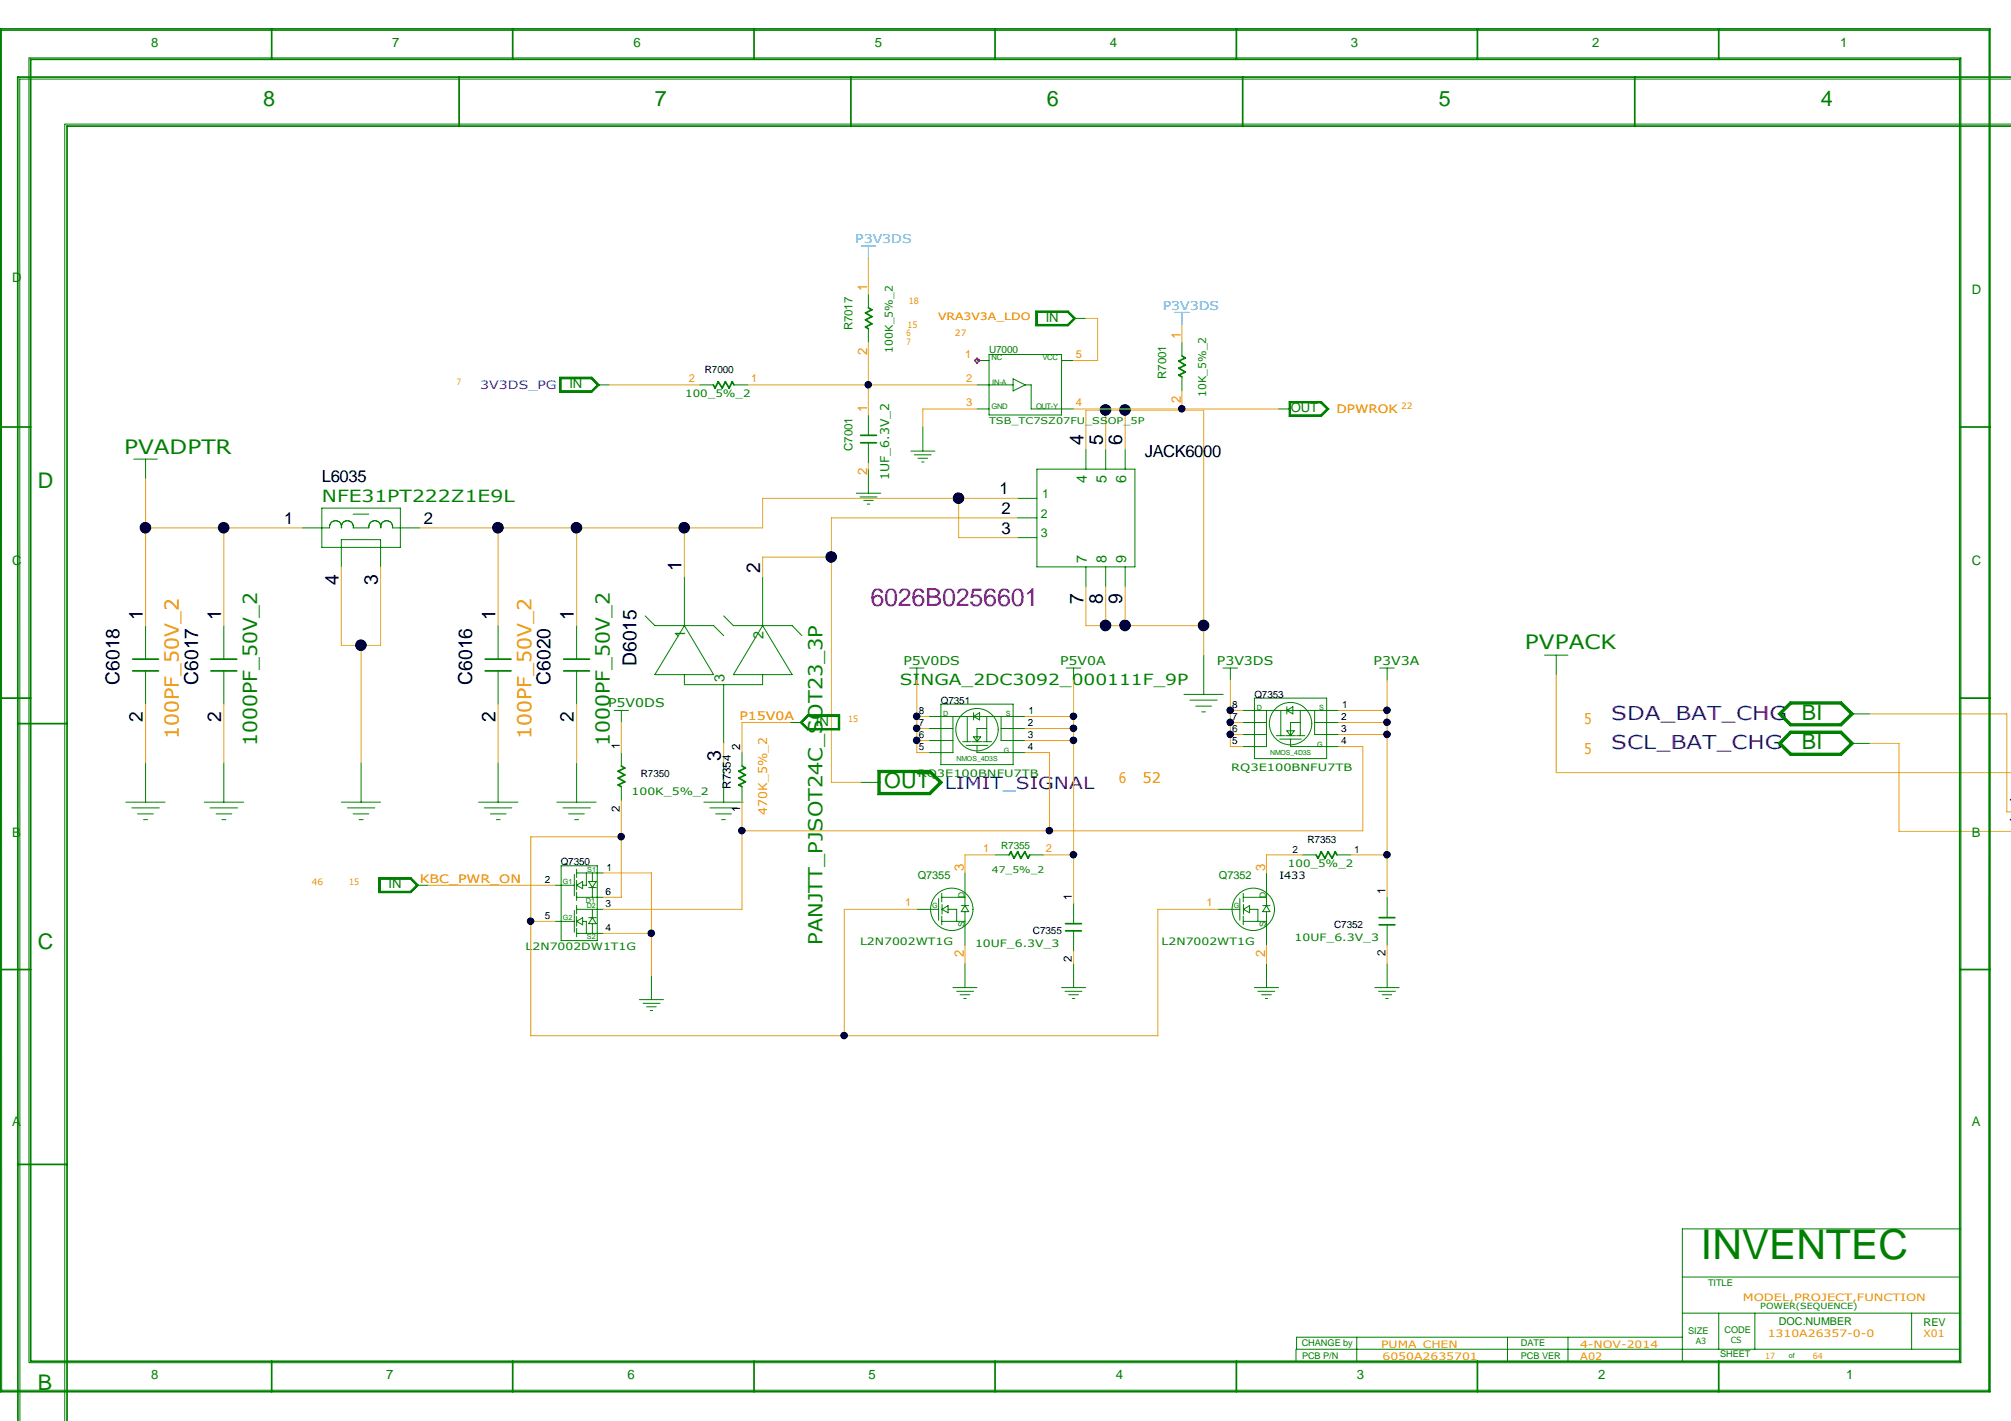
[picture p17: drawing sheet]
<svg xmlns="http://www.w3.org/2000/svg" width="297mm" height="210mm" viewBox="0 0 297 210" stroke-linecap="round" stroke-linejoin="round" font-family="sans-serif">
<defs><g id="words">
<text font-size="6.1" fill="#008000" x="251.2" y="186">INVENTEC</text>
<text font-size="3.7" fill="#9400d3" x="128.6" y="89.5">6026B0256601</text>
<g font-size="3.2" fill="#008000">
<text x="38.9" y="15.7">8</text>
<text x="96.7" y="15.7">7</text>
<text x="154.6" y="15.7">6</text>
<text x="212.5" y="15.7">5</text>
<text x="269" y="15.7">4</text>
<text x="5.6" y="72.1">D</text>
<text x="266.2" y="110.6">BI</text>
<text x="130.6" y="116.4">OUT</text>
<text x="5.6" y="140.1">C</text>
<text x="5.6" y="205.3">B</text>
</g>
<g font-size="2.9" fill="#008000">
<text x="18.3" y="67">PVADPTR</text>
<text x="225.3" y="95.9">PVPACK</text>
<text x="38" y="110.2" transform="rotate(-90 38 110.2)">1000PF_50V_2</text>
<text x="90.1" y="110.2" transform="rotate(-90 90.1 110.2)">1000PF_50V_2</text>
<text x="121.5" y="139.5" transform="rotate(-90 121.5 139.5)">PANJTT_PJSOT24C_SOT23_3P</text>
</g>
<g font-size="2.9" fill="#ff8d00">
<text x="26.4" y="109.1" transform="rotate(-90 26.4 109.1)">100PF_50V_2</text>
<text x="78.5" y="109.1" transform="rotate(-90 78.5 109.1)">100PF_50V_2</text>
</g>
<g font-size="2.8">
<text x="160" y="65.8" transform="rotate(-90 160 65.8)">4</text>
<text x="162.9" y="65.8" transform="rotate(-90 162.9 65.8)">5</text>
<text x="165.8" y="65.8" transform="rotate(-90 165.8 65.8)">6</text>
<text x="50" y="86.4" transform="rotate(-90 50 86.4)">4</text>
<text x="55.8" y="86.4" transform="rotate(-90 55.8 86.4)">3</text>
<text x="100.7" y="84.4" transform="rotate(-90 100.7 84.4)">1</text>
<text x="112.3" y="84.6" transform="rotate(-90 112.3 84.6)">2</text>
<text x="160" y="89.3" transform="rotate(-90 160 89.3)">7</text>
<text x="162.9" y="89.3" transform="rotate(-90 162.9 89.3)">8</text>
<text x="165.8" y="89.3" transform="rotate(-90 165.8 89.3)">9</text>
<text x="21.1" y="91.7" transform="rotate(-90 21.1 91.7)">1</text>
<text x="32.7" y="91.7" transform="rotate(-90 32.7 91.7)">1</text>
<text x="73.2" y="91.7" transform="rotate(-90 73.2 91.7)">1</text>
<text x="84.7" y="91.7" transform="rotate(-90 84.7 91.7)">1</text>
<text x="17.6" y="101.1" transform="rotate(-90 17.6 101.1)">C6018</text>
<text x="29.2" y="101.1" transform="rotate(-90 29.2 101.1)">C6017</text>
<text x="69.8" y="101.1" transform="rotate(-90 69.8 101.1)">C6016</text>
<text x="81.3" y="101.1" transform="rotate(-90 81.3 101.1)">C6020</text>
<text x="94" y="98.4" transform="rotate(-90 94 98.4)">D6015</text>
<text x="21.1" y="106.6" transform="rotate(-90 21.1 106.6)">2</text>
<text x="32.7" y="106.6" transform="rotate(-90 32.7 106.6)">2</text>
<text x="73.2" y="106.6" transform="rotate(-90 73.2 106.6)">2</text>
<text x="84.7" y="106.6" transform="rotate(-90 84.7 106.6)">2</text>
<text x="106.5" y="112.4" transform="rotate(-90 106.5 112.4)">3</text>
</g>
<g font-size="2.8" fill="#00f">
<text x="238" y="106.4">SDA_BAT_CHG BI</text>
<text x="238" y="110.7">SCL_BAT_CHG</text>
</g>
<g font-size="2.5">
<text x="47.5" y="71.2">L6035</text>
<text x="169.1" y="67.4">JACK6000</text>
<text x="42" y="77.4">1</text>
<text x="62.6" y="77.4">2</text>
<text x="147.7" y="73">1</text>
<text x="147.9" y="75.9">2</text>
<text x="147.9" y="78.8">3</text>
<text x="296.7" y="119.3">1</text>
<text x="296.7" y="122.3">1</text>
</g>
<text font-size="2.5" fill="#008000" x="47.5" y="74.2">NFE31PT222Z1E9L</text>
<text font-size="2.5" fill="#00f" x="139.6" y="116.5">LIMIT_SIGNAL</text>
<text font-size="2.3" fill="#008000" x="132.9" y="101.2">SINGA_2DC3092_000111F_9P</text>
<g font-size="2.2" fill="#ff8d00">
<text x="234" y="107">5</text>
<text x="234" y="111.4">5</text>
<text x="165.3" y="115.7">6</text>
<text x="168.7" y="115.7">52</text>
</g>
<g font-size="2.1" fill="#008000">
<text x="160.5" y="71.4" transform="rotate(-90 160.5 71.4)">4</text>
<text x="163.4" y="71.4" transform="rotate(-90 163.4 71.4)">5</text>
<text x="166.3" y="71.4" transform="rotate(-90 166.3 71.4)">6</text>
<text x="160.5" y="83.2" transform="rotate(-90 160.5 83.2)">7</text>
<text x="163.4" y="83.2" transform="rotate(-90 163.4 83.2)">8</text>
<text x="166.3" y="83.2" transform="rotate(-90 166.3 83.2)">9</text>
<text x="101.2" y="94.2" transform="rotate(-90 101.2 94.2)">1</text>
<text x="112.8" y="94.4" transform="rotate(-90 112.8 94.4)">2</text>
<text x="107" y="100.7" transform="rotate(-90 107 100.7)">3</text>
</g>
<g font-size="1.9" fill="#008000">
<text x="22.3" y="6.9">8</text>
<text x="58" y="6.9">7</text>
<text x="93.6" y="6.9">6</text>
<text x="129.2" y="6.9">5</text>
<text x="163.9" y="6.9">4</text>
<text x="199.5" y="6.9">3</text>
<text x="235.2" y="6.9">2</text>
<text x="271.8" y="6.9">1</text>
<text x="1.8" y="41.7">D</text>
<text x="154.5" y="47.5">IN</text>
<text x="291.2" y="43.4">D</text>
<text x="84.1" y="57.3">IN</text>
<text x="190.7" y="60.9">OUT</text>
<text x="1.8" y="83.5">C</text>
<text x="291.2" y="83.5">C</text>
<text x="120.5" y="107.2">IN</text>
<text x="1.8" y="123.6">B</text>
<text x="291.2" y="123.6">B</text>
<text x="57.4" y="131.2">IN</text>
<text x="1.8" y="166.3">A</text>
<text x="291.2" y="166.3">A</text>
<text x="22.3" y="203.7">8</text>
<text x="57.1" y="203.7">7</text>
<text x="92.7" y="203.7">6</text>
<text x="128.3" y="203.7">5</text>
<text x="164.8" y="203.7">4</text>
<text x="200.4" y="203.7">3</text>
<text x="236" y="203.7">2</text>
<text x="272.7" y="203.7">1</text>
</g>
<g font-size="1.9" fill="#ff8d00">
<text x="128.1" y="43" transform="rotate(-90 128.1 43)">1</text>
<text x="128.1" y="52.4" transform="rotate(-90 128.1 52.4)">2</text>
<text x="174.4" y="50.1" transform="rotate(-90 174.4 50.1)">1</text>
<text x="174.4" y="59.5" transform="rotate(-90 174.4 59.5)">2</text>
<text x="128.1" y="60.8" transform="rotate(-90 128.1 60.8)">1</text>
<text x="128.1" y="70.2" transform="rotate(-90 128.1 70.2)">2</text>
<text x="142.4" y="128.6" transform="rotate(-90 142.4 128.6)">3</text>
<text x="186.9" y="128.6" transform="rotate(-90 186.9 128.6)">3</text>
<text x="142.4" y="141.4" transform="rotate(-90 142.4 141.4)">2</text>
<text x="186.9" y="141.4" transform="rotate(-90 186.9 141.4)">2</text>
</g>
<g font-size="1.8" fill="#1e90ff">
<text x="126.3" y="35.9">P3V3DS</text>
<text x="171.7" y="45.7">P3V3DS</text>
</g>
<g font-size="1.8" fill="#008000">
<text x="131.4" y="71" transform="rotate(-90 131.4 71)">1UF_6.3V_2</text>
<text x="153.8" y="76.5">2</text>
<text x="153.9" y="73.6">1</text>
<text x="153.8" y="79.4">3</text>
<text x="133.4" y="98.3">P5V0DS</text>
<text x="156.6" y="98.3">P5V0A</text>
<text x="179.7" y="98.3">P3V3DS</text>
<text x="202.9" y="98.3">P3V3A</text>
<text x="89.8" y="104.5">P5V0DS</text>
</g>
<text font-size="1.8" fill="#ff8d00" x="113.3" y="120.4" transform="rotate(-90 113.3 120.4)">470K_5%_2</text>
<g font-size="1.7" fill="#008000">
<text x="125.9" y="48.8" transform="rotate(-90 125.9 48.8)">R7017</text>
<text x="172.3" y="56" transform="rotate(-90 172.3 56)">R7001</text>
<text x="125.9" y="66.6" transform="rotate(-90 125.9 66.6)">C7001</text>
</g>
<text font-size="1.7" fill="#00f" x="70.9" y="57.4">3V3DS_PG</text>
<g font-size="1.7" fill="#f00">
<text x="197.4" y="61">DPWROK</text>
<text x="109.2" y="106.4">P15V0A</text>
<text x="62" y="130.4">KBC_PWR_ON</text>
</g>
<g font-size="1.7">
<text x="91.6" y="110.7" transform="rotate(-90 91.6 110.7)">1</text>
<text x="109.3" y="110.8" transform="rotate(-90 109.3 110.8)">2</text>
<text x="91.6" y="119.9" transform="rotate(-90 91.6 119.9)">2</text>
<text x="107.9" y="116.5" transform="rotate(-90 107.9 116.5)">R7354</text>
<text x="109.3" y="120" transform="rotate(-90 109.3 120)">1</text>
<text x="158.3" y="132.9" transform="rotate(-90 158.3 132.9)">1</text>
<text x="204.6" y="132" transform="rotate(-90 204.6 132)">1</text>
<text x="158.3" y="142.2" transform="rotate(-90 158.3 142.2)">2</text>
<text x="204.6" y="141.3" transform="rotate(-90 204.6 141.3)">2</text>
</g>
<g font-size="1.6" fill="#008000">
<text x="131.9" y="52.1" transform="rotate(-90 131.9 52.1)">100K_5%_2</text>
<text x="178.2" y="58.6" transform="rotate(-90 178.2 58.6)">10K_5%_2</text>
<text x="135.5" y="129.8">Q7355</text>
<text x="180" y="129.8">Q7352</text>
<text x="262.8" y="195.8">DOC.NUMBER</text>
<text x="284.1" y="195.9">REV</text>
</g>
<g font-size="1.6" fill="#ff8d00">
<text x="142.6" y="52.9">1</text>
<text x="158.9" y="52.9">5</text>
<text x="101.8" y="56.4">2</text>
<text x="111" y="56.4">1</text>
<text x="142.7" y="56.4">2</text>
<text x="142.7" y="60">3</text>
<text x="158.9" y="60">4</text>
<text x="145.2" y="125.9">1</text>
<text x="154.5" y="125.9">2</text>
<text x="133.7" y="133.9">1</text>
<text x="178.2" y="133.9">1</text>
</g>
<text font-size="1.5" fill="#f00" x="138.6" y="47.2">VRA3V3A_LDO</text>
<g font-size="1.5" fill="#008000">
<text x="146.1" y="52.2">U7000</text>
<text x="101.2" y="58.6">100_5%_2</text>
<text x="181.9" y="113.8">RQ3E100BNFU7TB</text>
<text x="93.3" y="117.4">100K_5%_2</text>
<text x="135.5" y="114.7">RQ3E100BNFU7TB</text>
<text x="147.9" y="125.4">R7355</text>
<text x="190.2" y="128.1">100_5%_2</text>
<text x="77.6" y="140.4">L2N7002DW1T1G</text>
<text x="127" y="139.7">L2N7002WT1G</text>
<text x="144" y="140">10UF_6.3V_3</text>
<text x="171.6" y="139.7">L2N7002WT1G</text>
<text x="191.2" y="139.1">10UF_6.3V_3</text>
</g>
<g font-size="1.5">
<text x="104.1" y="55.1">R7000</text>
<text x="135.7" y="107.3">7</text>
<text x="135.7" y="105.5">8</text>
<text x="139" y="104.1">Q7351</text>
<text x="151.8" y="107.3">2</text>
<text x="151.9" y="105.5">1</text>
<text x="182" y="106.4">7</text>
<text x="182" y="104.6">8</text>
<text x="185.3" y="103.2">Q7353</text>
<text x="198.1" y="106.4">2</text>
<text x="198.2" y="104.6">1</text>
<text x="135.7" y="110.8">5</text>
<text x="135.7" y="109.1">6</text>
<text x="151.8" y="109.1">3</text>
<text x="151.8" y="110.8">4</text>
<text x="182" y="109.9">5</text>
<text x="182" y="108.2">6</text>
<text x="198.1" y="108.2">3</text>
<text x="198.1" y="109.9">4</text>
<text x="94.7" y="114.8">R7350</text>
<text x="190.9" y="126">2</text>
<text x="193.1" y="124.5">R7353</text>
<text x="200" y="126">1</text>
<text x="80.5" y="130.4">2</text>
<text x="82.8" y="127.8">Q7350</text>
<text x="89.6" y="128.7">1</text>
<text x="189" y="129.9">I433</text>
<text x="80.5" y="135.8">5</text>
<text x="89.4" y="137.5">4</text>
<text x="89.4" y="134">3</text>
<text x="89.4" y="132.2">6</text>
<text x="152.6" y="137.9">C7355</text>
<text x="197.1" y="137">C7352</text>
</g>
<g font-size="1.5" fill="#ff8d00">
<text x="257.4" y="192.2">MODEL,PROJECT,FUNCTION</text>
<text x="261.1" y="197.5">1310A26357-0-0</text>
<text x="284.1" y="197.5">X01</text>
<text x="204" y="199.1">PUMA CHEN</text>
<text x="204.2" y="200.9">6050A2635701</text>
<text x="233.4" y="199.1">4-NOV-2014</text>
<text x="233.4" y="200.9">A02</text>
</g>
<g font-size="1.4" fill="#008000">
<text x="146.1" y="62.6">TSB_TC7SZ07FU_SSOP_5P</text>
<text x="146.5" y="129">47_5%_2</text>
<text x="252.3" y="189.9">TITLE</text>
<text x="249.3" y="197">SIZE</text>
<text x="254.7" y="196.9">CODE</text>
<text x="192.3" y="198.8">CHANGE by</text>
<text x="192.3" y="200.7">PCB P/N</text>
<text x="224.7" y="198.8">DATE</text>
<text x="224.7" y="200.7">PCB VER</text>
<text x="254.1" y="200.4">SHEET</text>
</g>
<g font-size="1.3" fill="#ff8d00">
<text x="134.2" y="44.9">18</text>
<text x="133.9" y="51">7</text>
<text x="133.9" y="49.7">6</text>
<text x="134" y="48.4">15</text>
<text x="141.1" y="49.6">27</text>
<text x="67.5" y="56.9">7</text>
<text x="207" y="60.4">22</text>
<text x="125.3" y="106.7">15</text>
<text x="46.1" y="130.8">46</text>
<text x="51.6" y="130.8">15</text>
<text x="260.7" y="200.7">17</text>
<text x="267.8" y="200.7">64</text>
</g>
<g font-size="1.3" fill="#008000">
<text x="142.4" y="137" transform="rotate(-90 142.4 137)">S</text>
<text x="142.4" y="132.6" transform="rotate(-90 142.4 132.6)">D</text>
<text x="187" y="137" transform="rotate(-90 187 137)">S</text>
<text x="187" y="132.6" transform="rotate(-90 187 132.6)">D</text>
<text x="260" y="193.4">POWER(SEQUENCE)</text>
<text x="250.5" y="198.5">A3</text>
<text x="255.6" y="198.4">CS</text>
</g>
<g font-size="1.1" fill="#008000">
<text x="146.5" y="53.2">NC</text>
<text x="154" y="53.2">VCC</text>
<text x="146.6" y="56.8">IN-A</text>
<text x="146.5" y="60.4">GND</text>
<text x="153" y="60.4">OUT-Y</text>
<text x="139.3" y="105.8">D</text>
<text x="148.6" y="105.8">S</text>
<text x="185.6" y="104.9">D</text>
<text x="194.9" y="104.9">S</text>
<text x="148.3" y="111.2">G</text>
<text x="194.6" y="110.3">G</text>
<text x="83.1" y="130.6">G1</text>
<text x="86.7" y="128.8">S1</text>
<text x="83.1" y="135.9">G2</text>
<text x="86.5" y="133.4">D1</text>
<text x="86.7" y="134.1">D2</text>
<text x="137.7" y="134.1">G</text>
<text x="182.2" y="134.1">G</text>
<text x="86.7" y="138.8">S2</text>
<text x="264.2" y="200.6">of</text>
</g>
<g font-size="1" fill="#008000">
<text x="141.3" y="112.4">NMOS_4D3S</text>
<text x="187.6" y="111.5">NMOS_4D3S</text>
</g>
</g></defs>
<g fill="none" stroke="#008000" stroke-width=".25">
<path d="M0 4.3h293.9v201.3h-293.9zM2.6 11.4v198.5M2.7 11.4h294.4M40.1 4.3v4.5M67.8 11.4v7.2M75.7 4.3v4.5M111.4 4.3v4.5M125.7 11.4v7.2M147 4.3v4.5M182.6 4.3v4.5M183.6 11.4v7.2M218.2 4.3v4.5"/>
<path d="M241.5 11.4v7.2M253.9 4.3v4.5M289.5 8.8h-285v192.3h285M289.5 8.7v192.4M297.1 18.6h-287.2v191.3M105.4 56.9l.2 .4 .5-.9 .6 .9 .4-.9 .6 .9 .5-.9 .2 .5M128.3 45.5l.5 .3-1 .4 1 .6-1 .4 1 .6-1 .5 .5 .3M174.6 52.6l.5 .3-1 .4 1 .6-1 .5 1 .5-1 .5 .5 .3M0 63.1h4.5M127.1 64.3h2.4M127.1 65.4h2.4M289.5 63.1h4.4"/>
<path d="M19.6 97.4h3.8M19.6 99.1h3.8M31.2 97.4h3.8M31.2 99.1h3.8M71.7 97.4h3.8M71.7 99.1h3.8M83.3 97.4h3.8M83.3 99.1h3.8M0 103.1h4.5M2.7 106.9h7.2M91.8 113.2l.5 .3-1 .4 1 .6-1 .4 1 .6-1 .5 .5 .2M109.6 113.2l.5 .3-1 .4 1 .6-1 .4 1 .6-1 .5 .5 .2"/>
<path d="M289.5 103.1h4.4M149.1 126.3l.2-.5 .5 1 .5-1 .5 1 .6-1 .4 1 .3-.5M157.4 136.4h2.3M157.4 137.5h2.3M194.4 126.3l.3 .5 .5-1 .5 1 .5-1 .6 1 .4-1 .3 .5M203.7 135.6h2.3M203.7 136.6h2.3M0 143.2h4.5M289.5 143.2h4.4M2.7 172h7.2M40.1 201.1v4.5M75.7 201.1v4.5"/>
<path d="M111.4 201.1v4.5M147 201.1v4.5M182.6 201.1v4.5M218.2 201.1v4.5M253.9 201.1v4.5"/>
</g>
<g fill="none" stroke="#008000" stroke-width=".15">
<path d="M.2 4.4l.1 201M.3 4.5h293.4M2.9 11.6v198.3M3 11.7h294.1M4.3 8.6v192.7M4.3 8.6h285.3v192.7h-285.3M9.6 18.3v191.6M9.6 18.3h287.5M293.8 4.5l-.1 200.9h-293.4M82.7 55.7h4.7l1.1 1.2-1.1 1.1h-4.7zM82.7 55.8h4.7l1 1.1-1 1h-4.7zM82.8 55.9h4.6l.9 1-.9 .9h-4.6z"/>
<path d="M82.9 56h4.4l.9 .9-.9 .8h-4.4zM88.2 56.9h1.8M103.3 56.9h2.1M108.4 56.9h2.1M128.3 43.5v2M128.3 48.6v2M144.3 56.9h5.3M144.3 53.3h1.8M146.1 52.4h10.7v8.9h-10.7zM149.6 56l1.8 .9-1.8 .8zM151.4 56.9h.9v3.5h6.3M153 45.9h4.8l1.1 1.1-1.1 1.1h-4.8z"/>
<path d="M153.1 46h4.6l1.1 1-1.1 1.1h-4.6zM153.2 46.1h4.5l1 .9-1 1h-4.5zM153.2 46.1h4.5l.9 .9-.9 .9h-4.5zM156.8 53.3h1.8M158.6 47h1.8M174.6 50.6v2M174.6 55.7v2M190.4 59.3h4.8l1.1 1.1-1.1 1.1h-4.8zM190.5 59.4h4.7l1 1-1 1h-4.7zM190.5 59.4h4.6l1 1-1 .9h-4.6zM190.6 59.5h4.5l.9 .9-.9 .9h-4.5zM19.8 67.8h3.4"/>
<path d="M21.5 67.8v2.9M47.5 75.1h11.6v5.8h-11.6zM48.7 77.8v.2h-4M48.8 77.3v.1M48.9 77.2l-.2 .6M49.1 77h.1M49.6 76.9l-.6 .2M49.6 76.9l.6 .3M50 77h.1M50.2 77.2l.3 .6M50.3 77.3v.1M50.4 77.8v.2"/>
<path d="M50.5 77.9v.1M50.5 77.4v.1M50.7 77.2l-.3 .6M50.9 77h.1M51.3 76.9l-.6 .2M51.3 76.9l.6 .3M51.8 77.1h.1M52 77.2l.2 .6M52 77.3h.1M52.2 75.9h2.3M52.2 77.9v.1M54.5 77.8v.2h-2.3"/>
<path d="M54.6 77.3v.1M54.7 77.2l-.2 .6M54.9 77h.1M55.4 76.9l-.6 .2M55.4 76.9l.6 .3M55.7 77h.1M56 77.2l.3 .6M56.2 77.4v.1M56.2 77.8v.2M56.3 77.9v.1M56.3 77.4v.1M56.5 77.2l-.3 .6"/>
<path d="M56.7 77h.1M57.1 76.9l-.6 .2M57.1 76.9l.6 .3M57.5 77h.1M57.8 77.2l.2 .6M57.9 77.3v.1M58 78h4M58 77.9v.1M126.5 72.9h3.6M127 73.4h2.5M127.6 73.9h1.4M128.1 74.5h.4"/>
<path d="M128.3 61.3v3M128.3 65.4v3M128.3 69.3v3.6M134.5 66.6h3.6M135 67.2h2.5M135.6 67.7h1.4M136.1 68.2h.4M136.3 63.1v3.5M144.3 60.4h1.8M150.3 73.6h2.9M150.3 76.5h2.9M150.3 79.4h2.9"/>
<path d="M153.2 69.3h14.4v14.4h-14.4zM160.4 66.4v2.9M163.3 66.4v2.9M166.2 66.4v2.9M188.8 60.4h1.8M21.5 92.4v5M21.5 99.1v4.9M33.1 92.4v5M33.1 99.1v4.9M50.4 83.7v-4h5.8v4M73.6 92.4v5M73.6 99.1v4.9"/>
<path d="M85.2 92.4v5M85.2 99.1v4.9M95.3 91l1.4 1.4h8.7l1.5 1.5M101.1 92.4l4.3 7.3h-8.7zM101.1 85.2v7.2M101.1 99.7v1.4h11.5v-1.4M106.9 91l1.4 1.4h8.7l1.4 1.5M112.6 92.4l4.4 7.3h-8.7zM112.6 85.2v7.2M134.4 98.7h2.1M135.4 98.7v1.8M157.5 98.7h2.1"/>
<path d="M158.6 98.7v1.8M160.4 83.7v3M163.3 83.7v3M166.2 83.7v3M177.8 96.8v5.8M180.6 98.7h2.2M181.7 98.7v1.8M203.8 98.7h2.1M204.9 98.7v1.8M228.1 96.8h3.5M229.9 96.8v2.9M18.6 118.5h5.8"/>
<path d="M19.5 119.3h4M21.5 112.7v5.8M30.2 118.5h5.8M31 119.3h4.1M33.1 112.7v5.8M50.4 118.5h5.8M51.3 119.3h4.1M53.3 112.7v5.8M70.7 118.5h5.8M71.5 119.3h4.1M73.6 112.7v5.8M82.3 118.5h5.7"/>
<path d="M83.1 119.3h4.1M85.2 112.7v5.8M90.7 104.9h2.1M91.8 104.9v1.8M91.8 111.2v2M91.8 116.2v2.1M104 118.5h5.8M104.9 119.3h4M106.9 101.1v8.7M106.9 112.7v5.8M109.6 111.2v2M109.6 116.2v2.1"/>
<path d="M116.7 106.7h1.8M119.3 105.6h4.7v2.2h-4.7l-1.1-1.1zM119.3 105.7h4.7v2h-4.7l-1-1zM119.3 105.7h4.6v2h-4.6l-.9-1zM119.4 105.8h4.4v1.8h-4.4l-.9-.9zM127.1 115.6h2.9M129.7 113.8h7.7l1.8 1.8-1.8 1.8h-7.7zM129.8 113.9h7.6l1.7 1.7-1.7 1.7h-7.6zM129.9 114h7.4l1.6 1.6-1.6 1.5h-7.4zM130 114.1h7.2l1.5 1.5-1.5 1.5h-7.2zM137.2 107.6h3.6M137.2 105.8h14.2"/>
<path d="M137.2 109.4h3.6M139 104h10.6v8.9h-10.6zM140.8 105.8v5.4h-3.6M142.2 109.6h1.2M142.7 110.1h3.2M142.9 105.8v3.8M143.6 109.6h1.4M143.8 105.8l.9-.5v1zM143.8 105.3v1M143.8 108.8h1.1l-.6 .8zM144.3 110.1v1.1h7.1M145.2 109.6h1.3"/>
<path d="M145.8 107.6h-1.5v2M145.8 105.8v3.8M147.9 107.6h3.5M147.9 105.8v3.6h3.5M174.9 102.6h5.8M175.8 103.4h4M176.6 104.3h2.3M177.5 105.2h.6M183.5 104.9h14.2M183.5 106.7h3.6M183.5 108.5h3.6M185.3 103.1h10.7v9h-10.7z"/>
<path d="M187.1 104.9v5.4h-3.6M188.5 108.7h1.2M189 109.2h3.2M189.2 104.9v3.8M189.9 108.7h1.4M190.1 104.9l.9-.5v1.1zM190.1 104.4v1.1M190.1 107.9h1.1l-.6 .8zM190.6 109.2v1.1h7.1M191.5 108.7h1.2M192.1 106.7h-1.5v2M192.1 104.9v3.8"/>
<path d="M194.2 106.7h3.5M194.2 104.9v3.6h3.5M262.6 105.5l1.8-1.8h7.6l1.8 1.8-1.8 1.7h-7.6zM262.8 105.5l1.7-1.7h7.4l1.7 1.7-1.7 1.6h-7.4zM262.8 109.8l1.7-1.7h7.4l1.7 1.7-1.7 1.7h-7.4zM263 109.8l1.5-1.6h7.4l1.6 1.6-1.6 1.6h-7.4zM263.1 105.5l1.5-1.5h7.2l1.5 1.5-1.5 1.4h-7.2zM264.4 108h7.6l1.8 1.8-1.8 1.8h-7.6l-1.8-1.8zM264.5 103.9h7.4l1.6 1.6-1.6 1.5h-7.4l-1.5-1.5zM264.6 108.3h7.2l1.5 1.5-1.5 1.5h-7.2l-1.5-1.5zM273.3 105.5h2.9M273.3 109.8h2.9"/>
<path d="M20.3 120.2h2.3M21.2 121.1h.6M31.9 120.2h2.3M32.8 121.1h.6M52.2 120.2h2.3M53 121.1h.6M56 129.6h4.7l1.1 1.2-1.1 1.1h-4.7zM56 129.7h4.7l1 1.1-1 1h-4.7zM56.1 129.8h4.6l.9 1-.9 .9h-4.6zM56.2 129.9h4.4l.9 .9-.9 .9h-4.4zM61.5 130.8h1.8M72.4 120.2h2.4"/>
<path d="M73.3 121.1h.6M82 130.8h2.8M82 136.1h2.8M82.9 127.9h5.3v11h-5.3zM84 120.2h2.3M84.8 129.2v3.1M84.8 134.5v3.2M84.9 121.1h.6M85.2 128.4v1.2M85.2 130v1.4M85.2 131.8v1.2M85.2 133.7v1.3"/>
<path d="M85.2 135.4v1.4M85.2 137.1v1.3M85.2 130.8l.9-.6v1.1zM85.2 136.1l.9-.5v1zM85.2 134.3h3.9M85.2 132.5h3.9M85.2 128.9h3.9M85.2 137.9h3.9M86.1 136.1h.5v1.8M86.6 128.9v1.9h-.5M86.9 135.6h1.1M86.9 130.2h1.1l-.5 .9z"/>
<path d="M86.9 131.1h1.1M87.5 135.6l.5 .8h-1.1zM87.5 128.9v1.3M87.5 131.1v1.4M87.5 134.3v1.3M87.5 136.4v1.5M105.7 120.2h2.3M106.6 121.1h.5M135.4 134.3h3.2M138.6 132.7v3.2M139.1 136.1h3.4M139.1 132.5h3.4"/>
<path d="M139.1 132v1.2M139.1 135.3v1.3M139.1 134.3l.9-.5v1zM139.1 133.6v1.4M140 134.3h1.3v1.8M142 133.8h1.1M142.5 128.9v4.9M142.5 134.7v5M142.5 133.8l.6 .9h-1.1zM147 126.3h2.1M152.1 126.3h2M158.6 133.4v3"/>
<path d="M158.6 137.5v3M180 134.3h3.1M183.1 132.7v3.2M183.6 136.1h3.5M183.6 132.5h3.5M183.6 132v1.2M183.6 135.3v1.3M183.7 134.3l.9-.5v1zM183.7 133.6v1.4M184.6 134.3h1.2v1.8M186.5 133.8h1.1M187.1 128.9v4.9"/>
<path d="M187.1 134.7v5M187.1 133.8l.5 .9h-1.1zM192.4 126.3h2M197.5 126.3h2M204.9 132.5v3.1M204.9 136.6v3.1M94.4 147.7h3.6M95 148.2h2.5M95.5 148.7h1.4M96.1 149.3h.3M96.2 144.1v3.6M140.8 145.9h3.5"/>
<path d="M141.3 146.4h2.5M141.8 146.9h1.5M142.4 147.5h.3M142.5 142.3v3.6M156.8 145.9h3.6M157.3 146.4h2.5M157.9 146.9h1.4M158.4 147.5h.3M158.6 142.3v3.6M185.3 145.9h3.5M185.8 146.4h2.5M186.3 146.9h1.5"/>
<path d="M186.9 147.5h.3M187.1 142.3v3.6M203.1 145.9h3.6M203.6 146.4h2.5M204.2 146.9h1.4M204.7 147.5h.4M204.9 142.3v3.6M191.4 199.3v1.8M200.4 197.5v3.6M222.7 197.5v3.6M231.6 197.5v3.6M248.5 197.5h-57v1.8h98"/>
<path d="M248.5 181.5v19.6M248.5 194h41M248.5 188.6h41M248.6 181.5h41M253.9 194v5.3M259.2 194v5.3M282.4 194v5.3"/>
<circle cx="144.3" cy="107.8" r="3.1"/>
<circle cx="190.6" cy="106.9" r="3.1"/>
<circle cx="140.6" cy="134.3" r="3.1"/>
<circle cx="185.1" cy="134.3" r="3.1"/>
</g>
<g fill="none" stroke="#daa520" stroke-width=".15">
<path d="M128.3 38.1v5.4M90 56.9h13.3M110.5 56.9h33.8M128.3 50.6v10.7M160.4 47h1.7v6.3h-3.5M174.6 47.9v2.7M174.6 57.7v2.7M21.5 70.7v21.7M21.5 78h23.2M33.1 78v14.4M73.6 78v14.4M85.2 78v14.4"/>
<path d="M101.1 78v7.2M128.3 68.4v.9M141.6 73.6v5.8h8.7M144.3 60.4h-8v2.7M150.3 73.6h-37.7v4.4h-50.6M150.3 76.5h-27.5v39.1h4.3M158.6 60.4h30.2M160.4 66.4v-5.8h17.4v36.2M163.3 60.6v5.8M166.2 60.6v5.8M50.4 83.7v11.6h5.8v-11.6M53.3 95.3v17.4"/>
<path d="M122.8 82.3h-10.2v2.9M160.4 86.7v5.7h17.4M163.3 86.7v5.7M166.2 86.7v5.7M229.9 99.7v14.4h67.2M21.5 104v8.7M33.1 104v8.7M73.6 104v8.7M85.2 104v8.7M91.8 118.3v14.2h-2.7M91.8 106.7v4.5M106.9 109.8v2.9"/>
<path d="M109.6 118.3v16h-20.5M116.7 106.7h-7.1v4.5M135.4 100.5v10.7h1.8M135.4 105.8h1.8M135.4 109.4h1.8M135.4 107.6h1.8M151.4 111.2h3.6v11.5M151.4 105.8h7.2M151.4 109.4h7.2M151.4 107.6h7.2M158.6 100.5v32.9M181.7 100.5v9.8h1.8"/>
<path d="M181.7 106.7h1.8M181.7 104.9h1.8M181.7 108.5h1.8M197.7 110.3h3.6v12.4h-91.7M197.7 106.7h7.2M197.7 104.9h7.2M197.7 108.5h7.2M204.9 100.5v32M276.2 105.5h20.2v14.4h.7M276.2 109.8h4.3v13h16.6M63.3 130.8h18.7M78.4 136.1h3.6"/>
<path d="M89.1 128.9h7.1v15.2M89.1 137.9h7.1M91.8 123.6h-13.4v29.4h92.6v-18.7h9M135.4 134.3h-10.7v18.7M142.5 139.7v2.6M147 126.3h-4.5v2.6M154.1 126.3h4.5M187.1 139.7v2.6M192.4 126.3h-5.3v2.6M199.5 126.3h5.4M204.9 139.7v2.6M158.6 140.5v1.8"/>
</g>
<g fill="#000">
<circle cx="128.2" cy="56.8" r=".49"/>
<circle cx="21.5" cy="77.9" r=".78"/>
<circle cx="33" cy="77.9" r=".78"/>
<circle cx="73.6" cy="77.9" r=".78"/>
<circle cx="85.1" cy="77.9" r=".78"/>
<circle cx="101.1" cy="77.9" r=".78"/>
<circle cx="141.6" cy="73.6" r=".78"/>
<circle cx="163.3" cy="60.6" r=".78"/>
<circle cx="166.2" cy="60.6" r=".78"/>
<circle cx="174.6" cy="60.4" r=".49"/>
<circle cx="53.3" cy="95.3" r=".78"/>
<circle cx="122.8" cy="82.3" r=".78"/>
<circle cx="163.3" cy="92.4" r=".78"/>
<circle cx="166.2" cy="92.4" r=".78"/>
<circle cx="177.8" cy="92.4" r=".78"/>
<circle cx="135.4" cy="107.6" r=".49"/>
<circle cx="135.4" cy="105.8" r=".49"/>
<circle cx="135.4" cy="109.4" r=".49"/>
<circle cx="158.6" cy="109.4" r=".49"/>
<circle cx="158.6" cy="105.8" r=".49"/>
<circle cx="158.6" cy="107.6" r=".49"/>
<circle cx="181.7" cy="108.5" r=".49"/>
<circle cx="181.7" cy="106.7" r=".49"/>
<circle cx="181.7" cy="104.9" r=".49"/>
<circle cx="204.9" cy="106.7" r=".49"/>
<circle cx="204.9" cy="108.5" r=".49"/>
<circle cx="204.9" cy="104.9" r=".49"/>
<circle cx="78.4" cy="136.1" r=".49"/>
<circle cx="91.8" cy="123.6" r=".49"/>
<circle cx="96.2" cy="137.9" r=".49"/>
<circle cx="109.6" cy="122.7" r=".49"/>
<circle cx="155" cy="122.7" r=".49"/>
<circle cx="158.6" cy="126.3" r=".49"/>
<circle cx="204.9" cy="126.3" r=".49"/>
<circle cx="124.7" cy="153" r=".49"/>
</g>
<g fill="none" stroke="#000" stroke-width=".15">
<circle cx="128.2" cy="56.8" r=".49"/>
<circle cx="21.5" cy="77.9" r=".78"/>
<circle cx="33" cy="77.9" r=".78"/>
<circle cx="73.6" cy="77.9" r=".78"/>
<circle cx="85.1" cy="77.9" r=".78"/>
<circle cx="101.1" cy="77.9" r=".78"/>
<circle cx="141.6" cy="73.6" r=".78"/>
<circle cx="163.3" cy="60.6" r=".78"/>
<circle cx="166.2" cy="60.6" r=".78"/>
<circle cx="174.6" cy="60.4" r=".49"/>
<circle cx="53.3" cy="95.3" r=".78"/>
<circle cx="122.8" cy="82.3" r=".78"/>
<circle cx="163.3" cy="92.4" r=".78"/>
<circle cx="166.2" cy="92.4" r=".78"/>
<circle cx="177.8" cy="92.4" r=".78"/>
<circle cx="135.4" cy="107.6" r=".49"/>
<circle cx="135.4" cy="105.8" r=".49"/>
<circle cx="135.4" cy="109.4" r=".49"/>
<circle cx="158.6" cy="109.4" r=".49"/>
<circle cx="158.6" cy="105.8" r=".49"/>
<circle cx="158.6" cy="107.6" r=".49"/>
<circle cx="181.7" cy="108.5" r=".49"/>
<circle cx="181.7" cy="106.7" r=".49"/>
<circle cx="181.7" cy="104.9" r=".49"/>
<circle cx="204.9" cy="106.7" r=".49"/>
<circle cx="204.9" cy="108.5" r=".49"/>
<circle cx="204.9" cy="104.9" r=".49"/>
<circle cx="78.4" cy="136.1" r=".49"/>
<circle cx="91.8" cy="123.6" r=".49"/>
<circle cx="96.2" cy="137.9" r=".49"/>
<circle cx="109.6" cy="122.7" r=".49"/>
<circle cx="155" cy="122.7" r=".49"/>
<circle cx="158.6" cy="126.3" r=".49"/>
<circle cx="204.9" cy="126.3" r=".49"/>
<circle cx="124.7" cy="153" r=".49"/>
</g>
<path d="M144.3 52.9l.4 .4-.4 .3-.3-.3z" fill="none" stroke="#ff1493" stroke-width=".25"/>
<path d="M127.2 36.4h2.2M128.3 36.4v1.7M173.5 46.1h2.2M174.6 46.1v1.8" fill="none" stroke="#1e90ff" stroke-width=".15"/>
<use href="#words"/>
</svg>
